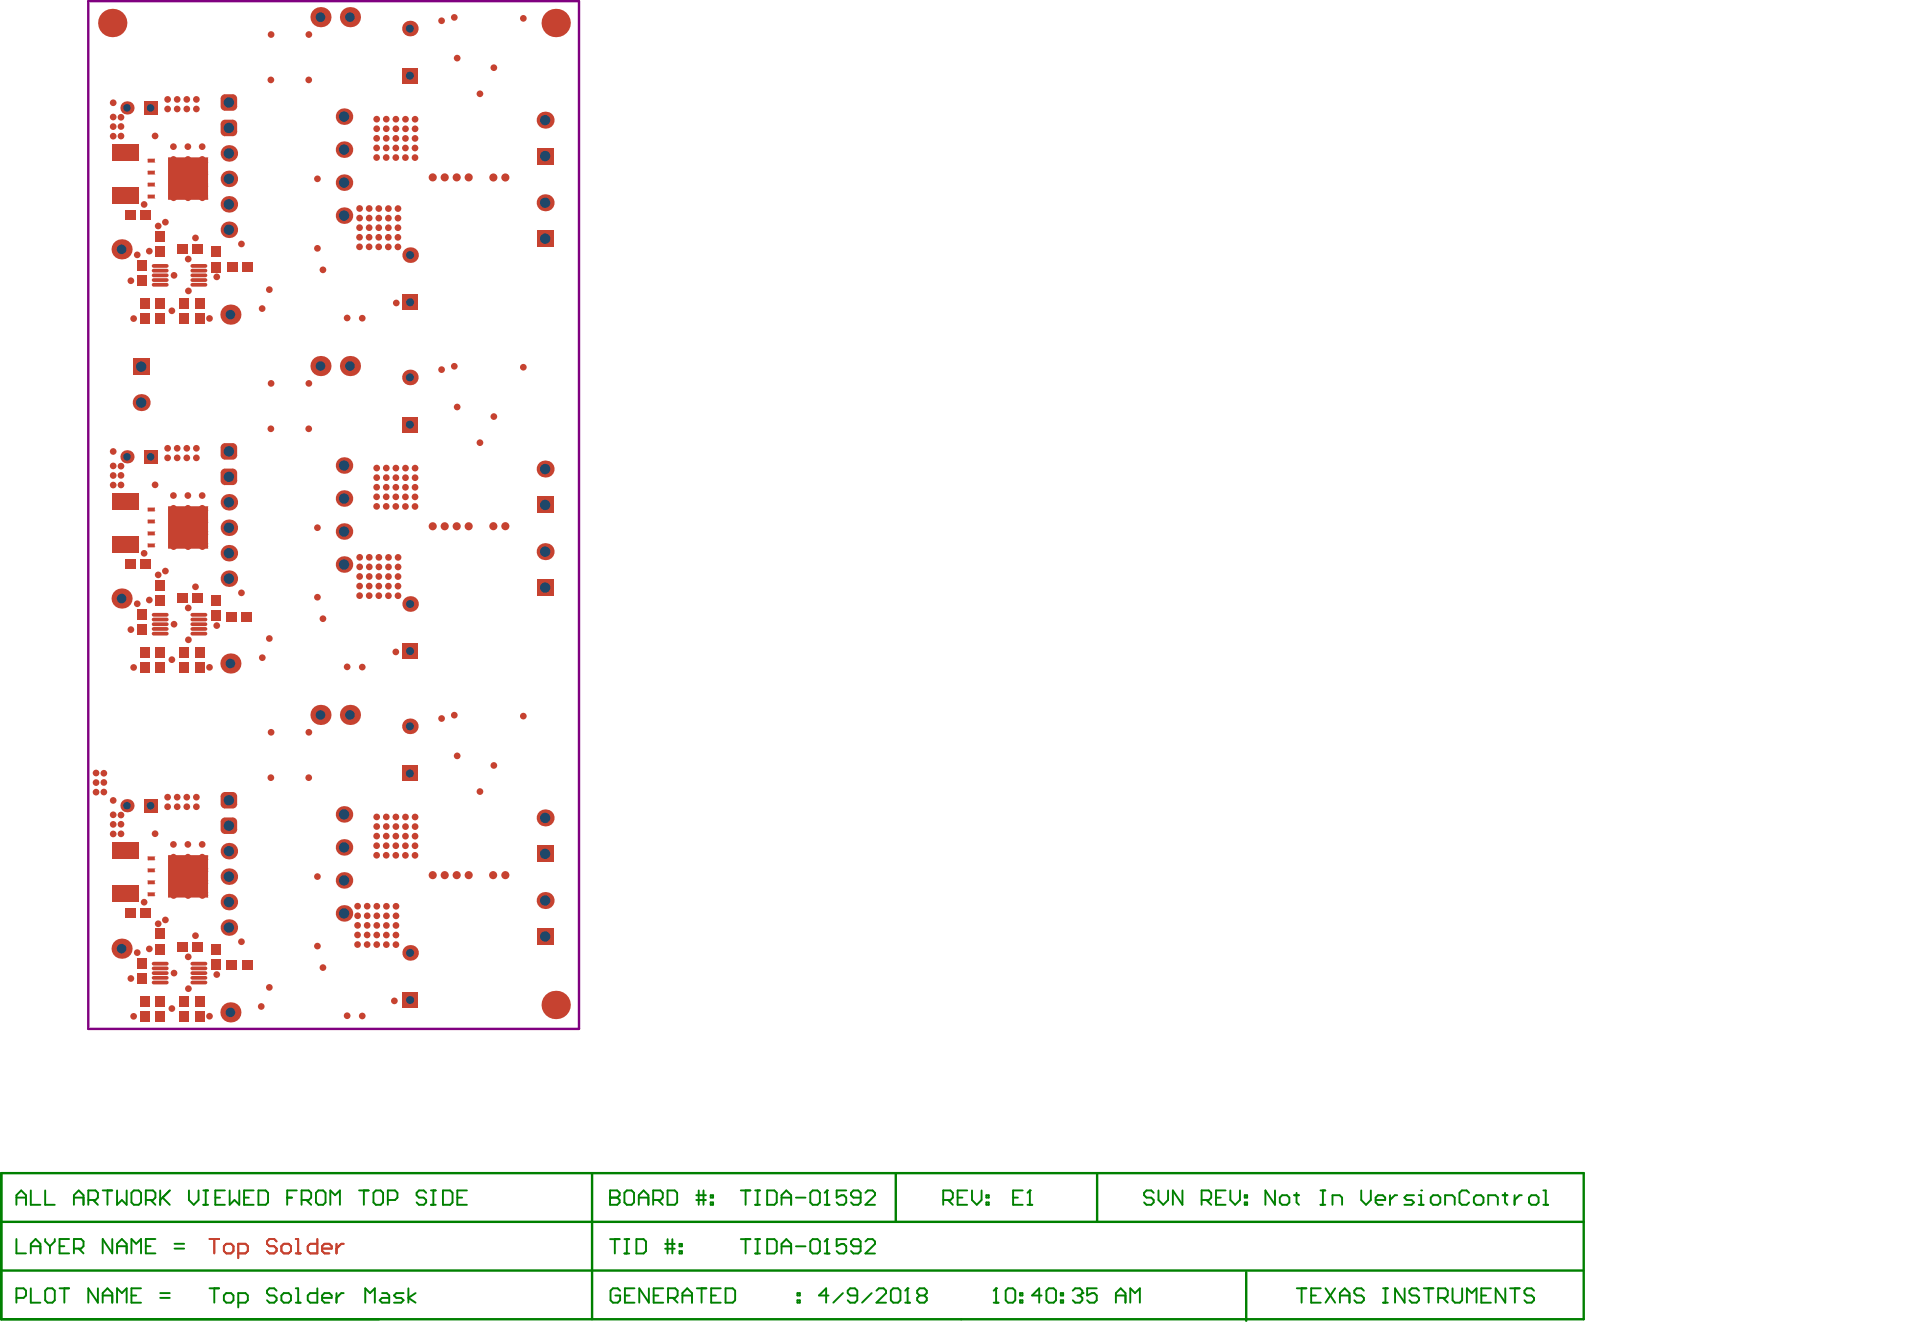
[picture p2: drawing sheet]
<svg xmlns="http://www.w3.org/2000/svg" width="337mm" height="234mm" viewBox="0 0 337 234" stroke-linecap="round" stroke-linejoin="round" font-family="sans-serif">
<path d="M15.6 .2h86.5v181.3h-86.5z" fill="none" stroke="#800080" stroke-width=".42"/>
<path d="M.2 206.9h279.2v25.8h-279.2zM.2 215.5h279.2M104.4 206.9v25.8M158 206.9v8.6M193.5 206.9v8.6M.2 224.1h279.1M219.8 224.4v8.6" fill="none" stroke="#008000" stroke-width=".42"/>
<g fill="none" stroke="#008000" stroke-width=".34">
<path d="M224.9 210v2.5l-1.7-2.5v2.5M225.7 211.2l.5-.4h.8l.4 .4v.9l-.4 .4h-.8l-.5-.4zM228.3 210.8h.8M228.7 210.4v1.7l.4 .4M232.9 212.5h.9M232.9 210h.9M233.3 210v2.5M235 212.5v-1.7h1.3l.4 .4v1.3M240.1 210v1.7l.9 .8 .8-.8v-1.7M242.6 211.7h1.7v-.5l-.4-.4h-.8l-.5 .4v.9l.5 .4h.8M245.2 210.8v1.7M246.4 210.8h-.4l-.8 .9"/>
<path d="M249.4 210.8h-1.3l-.4 .4 .4 .5h.9l.4 .4-.4 .4h-1.3M250.3 212.5h.8M250.3 210.8h.4v1.7"/>
</g>
<circle cx="250.7" cy="210" r=".17" fill="#008000"/>
<g fill="none" stroke="#008000" stroke-width=".34">
<path d="M178.7 211.2h.8M180.4 210h-1.7v2.5h1.7M181.2 212.5h.9M181.7 210v2.5M252.8 210.8h.8l.5 .4v.9l-.5 .4h-.8l-.4-.4v-.9zM254.9 212.5v-1.7h1.3l.4 .4v1.3M259.1 210.4l-.4-.4h-.8l-.5 .4v1.7l.5 .4h.8l.4-.4M260 211.2l.4-.4h.8l.5 .4v.9l-.5 .4h-.8l-.4-.4zM262.5 212.5v-1.7h1.3l.4 .4v1.3M265 210.8h.9M265.5 210.4v1.7l.4 .4M267.2 210.8v1.7"/>
<path d="M268.4 210.8h-.4l-.8 .9M269.7 211.2l.4-.4h.9l.4 .4v.9l-.4 .4h-.9l-.4-.4zM272.2 212.5h.9M272.2 210h.5v2.5"/>
</g>
<circle cx="181.7" cy="210" r=".17" fill="#008000"/>
<g fill="none" stroke="#008000" stroke-width=".34">
<path d="M107.6 210v2.5h1.3l.4-.4v-.4l-.4-.5h-1.3M181.7 210l-.5 .4M2.9 228.9h1.3l.4-.4v-.8l-.4-.5h-1.3v2.6M5.4 227.2v2.6h1.7M8 227.7l.4-.5h.8l.5 .5v1.7l-.5 .4h-.8l-.4-.4zM10.5 227.2h1.7M11.3 227.2v2.6M17.3 227.2v2.6l-1.7-2.6v2.6M18.1 229.8v-1.7l.9-.9 .8 .9v1.7M18.1 228.5h1.7M20.6 229.8v-2.6l.9 .9 .8-.9v2.6M23.2 228.5h.8"/>
<path d="M24.9 227.2h-1.7v2.6h1.7M28.3 228.9h1.6M28.3 228.1h1.6M109.4 227.7l-.4-.5h-.9l-.4 .5v1.7l.4 .4h.9l.4-.4v-.9h-.9M110.2 228.5h.9M111.9 227.2h-1.7v2.6h1.7M114.5 227.2v2.6l-1.7-2.6v2.6M115.3 228.5h.8M117 227.2h-1.7v2.6h1.7M117.8 228.9h1.3l.4-.4v-.8l-.4-.5h-1.3v2.6M118.7 228.9l.8 .9M120.4 228.5h1.7"/>
<path d="M120.4 229.8v-1.7l.8-.9 .9 .9v1.7M122.9 227.2h1.7M123.8 227.2v2.6M125.4 228.5h.9M127.1 227.2h-1.7v2.6h1.7M128 227.2h1.2l.5 .5v1.7l-.5 .4h-1.2zM140.7 229.4h.4v.4h-.4zM140.7 228.1h.4v.4h-.4z"/>
</g>
<circle cx="107.6" cy="211.2" r=".17" fill="#008000"/>
<g fill="none" stroke="#008000" stroke-width=".34">
<path d="M107.6 210h1.3l.4 .4v.4l-.4 .4h-1.3M110.1 210.4l.5-.4h.8l.4 .4v1.7l-.4 .4h-.8l-.5-.4zM112.7 211.2h1.7M112.7 212.5v-1.7l.8-.8 .9 .8v1.7M115.2 211.7h1.3l.4-.5v-.8l-.4-.4h-1.3v2.5M116.1 211.7l.8 .8M117.7 210h1.3l.4 .4v1.7l-.4 .4h-1.3zM122.8 211.7h1.7M122.8 210.8h1.7M123.2 210v2.5M124.1 210v2.5M125.4 210.8h.4v.4h-.4z"/>
<path d="M125.4 212.1h.4v.4h-.4zM175.3 229.8h.8M175.7 227.2v2.6"/>
</g>
<circle cx="175.7" cy="227.2" r=".17" fill="#008000"/>
<path d="M175.7 227.2l-.4 .5M177.4 227.7l.4-.5h.9l.4 .5v1.7l-.4 .4h-.9l-.4-.4zM179.9 229.4h.4v.4h-.4zM179.9 228.1h.4v.4h-.4zM183.7 228.5h-1.7l1.3-1.3v2.6M184.6 227.7l.4-.5h.8l.5 .5v1.7l-.5 .4h-.8l-.4-.4zM187.1 229.4h.4v.4h-.4zM187.1 228.1h.4v.4h-.4zM189.2 227.7l.4-.5h.9l.4 .5v.4" fill="none" stroke="#008000" stroke-width=".34"/>
<circle cx="190.9" cy="228.1" r=".17" fill="#008000"/>
<g fill="none" stroke="#008000" stroke-width=".34">
<path d="M2.9 218.5v2.6h1.7M5.4 219.8h1.7M8 218.5v.5l.8 .8M8.8 219.8v1.3M9.7 218.5v.5l-.9 .8M10.5 219.8h.8M12.2 218.5h-1.7v2.6h1.7M19.8 218.5v2.6l-1.7-2.6v2.6M20.6 219.8h1.7M25.7 219.8h.9M27.4 218.5h-1.7v2.6h1.7M30.8 219.4h1.7"/>
<path d="M107.6 218.6h1.7M108.5 218.6v2.5M110.1 218.6h.9M110.6 218.6v2.5M112.3 218.6h1.2l.4 .4v1.7l-.4 .4h-1.2zM117.3 219.4h1.7M117.7 218.6v2.5M118.6 218.6v2.5M119.9 219.4h.4v.4h-.4zM166.4 211.7h1.2l.5-.5v-.8l-.5-.4h-1.2v2.5M167.2 211.7l.9 .8M168.9 211.2h.9"/>
<path d="M170.6 210h-1.7v2.5h1.7M171.4 210v1.7l.9 .8 .8-.8v-1.7M174 212.1h.4v.4h-.4zM174 210.8h.4v.4h-.4zM5.4 221.1v-1.7l.9-.9 .8 .9v1.7M13 220.2h1.3l.4-.4v-.8l-.4-.5h-1.3v2.6M13.9 220.2l.8 .9M20.6 221.1v-1.7l.9-.9 .8 .9v1.7M23.2 221.1v-2.6l.8 .9 .9-.9v2.6M30.8 220.2h1.7M37 227.2h1.6M37.8 227.2v2.6"/>
<path d="M39.5 228.5l.4-.4h.9l.4 .4v.9l-.4 .4h-.9l-.4-.4zM42 229.8h1.3l.4-.4v-.9l-.4-.4h-1.3v2.5M48.8 227.7l-.4-.5h-.9l-.4 .5v.4l.4 .4h.9l.4 .4v.5l-.4 .4h-.9l-.4-.4M49.6 228.5l.5-.4h.8l.4 .4v.9l-.4 .4h-.8l-.5-.4zM52.2 229.8h.8M52.2 227.2h.4v2.6M56 227.2v2.6h-1.3l-.4-.4v-.9l.4-.4h1.3M56.8 228.9h1.7v-.4l-.4-.4h-.9l-.4 .4v.9l.4 .4h.9M59.4 228.1v1.7M60.6 228.1h-.4l-.8 .8M64.4 229.8v-2.6l.9 .9 .8-.9v2.6M67.4 228.1h.8l.5 .4v1.3h-1.3l-.4-.4 .4-.5h1.3"/>
<path d="M71.2 228.1h-1.3l-.4 .4 .4 .4h.9l.4 .5-.4 .4h-1.3M72 227.2v2.6M73.3 228.1l-1.3 .8 1.3 .9M110.1 221.1h.9M117.3 220.3h1.7M119.9 220.7h.4v.4h-.4zM146.1 228.5h-1.6l1.2-1.3v2.6M148.7 228.1l-1.7 1.7M151.2 228.5h-1.3l-.4-.4v-.4l.4-.5h.9l.4 .5v1.7l-.4 .4h-.9l-.4-.4M153.8 228.1l-1.7 1.7M154.6 227.7l.4-.5h.9l.4 .5v.4l-1.7 1.7h1.7M157.1 227.7l.5-.5h.8l.4 .5v1.7l-.4 .4h-.8l-.5-.4z"/>
<path d="M159.7 229.8h.8M160.1 227.2v2.6M190.1 228.5h.4M190.5 228.5l.4 .4v.5l-.4 .4h-.9l-.4-.4M190.9 228.1l-.4 .4M193.5 227.2h-1.7v1.3l.8-.4h.4l.5 .4v.9l-.5 .4h-.8l-.4-.4M196.8 228.5h1.7M196.8 229.8v-1.7l.9-.9 .8 .9v1.7M199.4 229.8v-2.6l.8 .9 .9-.9v2.6"/>
</g>
<circle cx="160.1" cy="227.2" r=".17" fill="#008000"/>
<g fill="none" stroke="#008000" stroke-width=".34">
<path d="M130.7 210h1.7M131.5 210v2.5M133.2 210h.9M133.2 212.5h.9M133.6 210v2.5M135.3 210h1.3l.4 .4v1.7l-.4 .4h-1.3zM137.9 211.2h1.6M137.9 212.5v-1.7l.8-.8 .8 .8v1.7M140.4 211.2h1.7M142.9 210.4l.4-.4h.9l.4 .4v1.7l-.4 .4h-.9l-.4-.4zM145.5 212.5h.8M145.9 210v2.5"/>
<path d="M203.5 210.4l-.4-.4h-.9l-.4 .4v.4l.4 .4h.9l.4 .5v.4l-.4 .4h-.9l-.4-.4M204.3 210v1.7l.9 .8 .8-.8v-1.7M208.6 210v2.5l-1.7-2.5v2.5M212 211.7h1.2l.4-.5v-.8l-.4-.4h-1.2v2.5M212.8 211.7l.8 .8M214.5 211.2h.8M216.2 210h-1.7v2.5h1.7M217 210v1.7l.9 .8 .8-.8v-1.7M219.6 210.8h.4v.4h-.4zM219.6 212.1h.4v.4h-.4zM160.1 227.2l-.4 .5M162.2 228.5l-.4-.4v-.4l.4-.5h.9l.4 .5v.4l-.4 .4"/>
<path d="M162.2 228.5l-.4 .4v.5l.4 .4h.9l.4-.4v-.5l-.4-.4M162.2 228.5h.9"/>
</g>
<circle cx="145.9" cy="210" r=".17" fill="#008000"/>
<g fill="none" stroke="#008000" stroke-width=".34">
<path d="M130.7 218.6h1.7M131.5 218.6v2.5M133.2 218.6h.9M133.6 218.6v2.5M135.3 218.6h1.3l.4 .4v1.7l-.4 .4h-1.3zM137.9 219.8h1.6M140.4 219.8h1.7M143.3 218.6h.9l.4 .4v1.7l-.4 .4h-.9l-.4-.4v-1.7zM145.9 210l-.4 .4M145.9 218.6v2.5M149.3 210h-1.7v1.2l.8-.4h.4l.5 .4v.9l-.5 .4h-.8l-.4-.4M151.8 211.2h-1.3l-.4-.4v-.4l.4-.4h.9l.4 .4v1.7l-.4 .4h-.9l-.4-.4"/>
<path d="M152.6 210.4l.5-.4h.8l.4 .4v.4l-1.7 1.7h1.7M133.2 221.1h.9M137.9 221.1v-1.7l.8-.8 .8 .8v1.7M145.5 221.1h.8"/>
</g>
<circle cx="145.9" cy="218.6" r=".17" fill="#008000"/>
<g fill="none" stroke="#008000" stroke-width=".34">
<path d="M2.9 212.5v-1.7l.8-.8 .9 .8v1.7M2.9 211.2h1.7M5.4 210v2.5h1.7M8 210v2.5h1.7M13 211.2h1.7M13 212.5v-1.7l.9-.8 .8 .8v1.7M15.6 211.7h1.2l.5-.5v-.8l-.5-.4h-1.2v2.5M16.4 211.7l.9 .8M18.1 210h1.7M19 210v2.5M20.6 210v2.5l.9-.8 .8 .8v-2.5M23.2 210.4l.4-.4h.9l.4 .4v1.7l-.4 .4h-.9l-.4-.4z"/>
<path d="M25.7 211.7h1.3l.4-.5v-.8l-.4-.4h-1.3v2.5M26.6 211.7l.8 .8M28.3 210v2.5M28.7 211.2l1.2 1.3M29.9 210l-1.6 1.7M33.3 210v1.7l.9 .8 .8-.8v-1.7M35.9 212.5h.8M35.9 210h.8M36.3 210v2.5M38 211.2h.8M39.7 210h-1.7v2.5h1.7M40.5 210v2.5l.9-.8 .8 .8v-2.5"/>
<path d="M43.1 211.2h.8M44.7 210h-1.6v2.5h1.6M45.6 210h1.3l.4 .4v1.7l-.4 .4h-1.3zM50.7 211.2h.8M52.3 210h-1.6v2.5M53.2 211.7h1.3l.4-.5v-.8l-.4-.4h-1.3v2.5M54 211.7l.9 .8M55.7 210.4l.5-.4h.8l.4 .4v1.7l-.4 .4h-.8l-.5-.4zM58.3 212.5v-2.5l.8 .8 .9-.8v2.5M63.3 210h1.7M64.2 210v2.5M65.9 210.4l.4-.4h.8l.5 .4v1.7l-.5 .4h-.8l-.4-.4z"/>
<path d="M68.4 211.7h1.3l.4-.5v-.8l-.4-.4h-1.3v2.5M75.2 210.4l-.4-.4h-.9l-.4 .4v.4l.4 .4h.9l.4 .5v.4l-.4 .4h-.9l-.4-.4M76 212.5h.9M76 210h.9M76.4 210v2.5M78.1 210h1.3l.4 .4v1.7l-.4 .4h-1.3zM80.7 211.2h.8M82.4 210h-1.7v2.5h1.7M145.9 218.6l-.4 .4M149.3 218.6h-1.7v1.2l.8-.4h.4l.5 .4v.9l-.5 .4h-.8l-.4-.4M151.8 219.8h-1.3l-.4-.4v-.4l.4-.4h.9l.4 .4v1.7l-.4 .4h-.9l-.4-.4M152.6 219l.5-.4h.8l.4 .4v.4l-1.7 1.7h1.7"/>
<path d="M228.7 227.2h1.7M229.6 227.2v2.6M231.3 228.5h.8M233 227.2h-1.7v2.6h1.7M233.8 227.2l1.7 2.6M235.5 227.2l-1.7 2.6M236.3 228.5h1.7M236.3 229.8v-1.7l.9-.9 .8 .9v1.7M240.6 227.7l-.4-.5h-.9l-.4 .5v.4l.4 .4h.9l.4 .4v.5l-.4 .4h-.9l-.4-.4M244 227.2h.8M244 229.8h.8M244.4 227.2v2.6"/>
<path d="M247.8 227.2v2.6l-1.7-2.6v2.6M250.3 227.7l-.4-.5h-.9l-.4 .5v.4l.4 .4h.9l.4 .4v.5l-.4 .4h-.9l-.4-.4M251.1 227.2h1.7M252 227.2v2.6M253.7 228.9h1.2l.5-.4v-.8l-.5-.5h-1.2v2.6M254.5 228.9l.9 .9M256.2 227.2v2.2l.4 .4h.9l.4-.4v-2.2M258.7 229.8v-2.6l.9 .9 .8-.9v2.6M261.3 228.5h.8M263 227.2h-1.7v2.6h1.7M265.5 227.2v2.6l-1.7-2.6v2.6M266.4 227.2h1.6"/>
<path d="M267.2 227.2v2.6M270.6 227.7l-.4-.5h-.9l-.4 .5v.4l.4 .4h.9l.4 .4v.5l-.4 .4h-.9l-.4-.4"/>
</g>
<path d="M37 218.5h1.6M37.8 218.5v2.6M39.5 219.8l.4-.4h.9l.4 .4v.9l-.4 .4h-.9l-.4-.4zM48.8 219l-.4-.5h-.9l-.4 .5v.4l.4 .4h.9l.4 .4v.5l-.4 .4h-.9l-.4-.4M49.6 219.8l.5-.4h.8l.4 .4v.9l-.4 .4h-.8l-.5-.4zM52.2 218.5h.4v2.6M56 218.5v2.6h-1.3l-.4-.4v-.9l.4-.4h1.3M59.4 219.4v1.7M60.6 219.4h-.4l-.8 .8M42 221.1h1.3l.4-.4v-.9l-.4-.4h-1.3v2.5M52.2 221.1h.8M56.8 220.2h1.7v-.4l-.4-.4h-.9l-.4 .4v.9l.4 .4h.9" fill="none" stroke="#c64230" stroke-width=".34"/>
<g fill="#c64230">
<circle cx="69.8" cy="115" r=".59"/>
<circle cx="69.9" cy="53.4" r=".59"/>
<circle cx="46.2" cy="54.4" r=".59"/>
<circle cx="46.3" cy="116" r=".59"/>
<circle cx="46.1" cy="177.5" r=".59"/>
<circle cx="69.6" cy="176.5" r=".59"/>
<circle cx="16.9" cy="139.7" r=".59"/>
<circle cx="16.9" cy="138" r=".59"/>
<circle cx="18.3" cy="138" r=".59"/>
<circle cx="16.9" cy="136.3" r=".59"/>
<circle cx="18.3" cy="136.4" r=".59"/>
<circle cx="18.3" cy="139.7" r=".59"/>
<circle cx="20" cy="18.1" r=".59"/>
<circle cx="24.2" cy="45" r=".59"/>
<circle cx="80.6" cy="10.3" r=".59"/>
<circle cx="77.9" cy="3.7" r=".59"/>
<circle cx="33.1" cy="25.9" r=".59"/>
<circle cx="30.6" cy="25.9" r=".59"/>
<circle cx="35.7" cy="25.9" r=".59"/>
<circle cx="35.7" cy="32.6" r=".59"/>
<circle cx="35.7" cy="30.4" r=".59"/>
<circle cx="35.7" cy="28.1" r=".59"/>
<circle cx="35.7" cy="34.9" r=".59"/>
<circle cx="30.6" cy="32.6" r=".59"/>
<circle cx="30.6" cy="30.4" r=".59"/>
<circle cx="30.6" cy="28.1" r=".59"/>
<circle cx="30.6" cy="34.9" r=".59"/>
<circle cx="33.2" cy="34.9" r=".59"/>
<circle cx="33.1" cy="28.1" r=".59"/>
<circle cx="33.2" cy="30.4" r=".59"/>
<circle cx="33.2" cy="32.6" r=".59"/>
<circle cx="26.3" cy="44.3" r=".59"/>
<circle cx="30.7" cy="48.6" r=".59"/>
<circle cx="23.6" cy="56.2" r=".59"/>
<circle cx="47.8" cy="6.1" r=".59"/>
<circle cx="54.5" cy="6.1" r=".59"/>
<circle cx="27.4" cy="24" r=".59"/>
<circle cx="33.2" cy="51.3" r=".59"/>
<circle cx="30.3" cy="54.8" r=".59"/>
<circle cx="37" cy="56.2" r=".59"/>
<circle cx="27.9" cy="39.9" r=".59"/>
<circle cx="23.1" cy="49.5" r=".59"/>
<circle cx="54.5" cy="14.1" r=".59"/>
<circle cx="20" cy="24" r=".59"/>
<circle cx="20" cy="22.3" r=".59"/>
<circle cx="21.3" cy="22.3" r=".59"/>
<circle cx="20" cy="20.6" r=".59"/>
<circle cx="21.3" cy="20.7" r=".59"/>
<circle cx="25.4" cy="36.1" r=".59"/>
<circle cx="29.2" cy="39.2" r=".59"/>
<circle cx="56" cy="31.5" r=".59"/>
<circle cx="56" cy="43.8" r=".59"/>
<circle cx="47.5" cy="51.1" r=".59"/>
<circle cx="33.2" cy="45.7" r=".59"/>
<circle cx="65.1" cy="41.8" r=".59"/>
<circle cx="65.1" cy="43.5" r=".59"/>
<circle cx="65.1" cy="36.8" r=".59"/>
<circle cx="65.1" cy="38.5" r=".59"/>
<circle cx="65.1" cy="40.2" r=".59"/>
<circle cx="66.8" cy="40.2" r=".59"/>
<circle cx="66.8" cy="38.5" r=".59"/>
<circle cx="66.8" cy="36.8" r=".59"/>
<circle cx="63.4" cy="40.2" r=".59"/>
<circle cx="66.8" cy="43.5" r=".59"/>
<circle cx="66.8" cy="41.9" r=".59"/>
<circle cx="70.2" cy="40.2" r=".59"/>
<circle cx="68.5" cy="40.2" r=".59"/>
<circle cx="70.2" cy="38.5" r=".59"/>
<circle cx="68.5" cy="38.5" r=".59"/>
<circle cx="70.2" cy="36.8" r=".59"/>
<circle cx="68.5" cy="36.8" r=".59"/>
<circle cx="63.4" cy="38.5" r=".59"/>
<circle cx="63.4" cy="36.8" r=".59"/>
<circle cx="63.4" cy="41.8" r=".59"/>
<circle cx="63.4" cy="43.5" r=".59"/>
<circle cx="70.2" cy="41.9" r=".59"/>
<circle cx="68.5" cy="41.9" r=".59"/>
<circle cx="70.2" cy="43.6" r=".59"/>
<circle cx="68.5" cy="43.6" r=".59"/>
<circle cx="69.8" cy="24.4" r=".59"/>
<circle cx="69.8" cy="22.7" r=".59"/>
<circle cx="69.8" cy="21" r=".59"/>
<circle cx="66.4" cy="24.4" r=".59"/>
<circle cx="68.1" cy="24.4" r=".59"/>
<circle cx="69.8" cy="27.8" r=".59"/>
<circle cx="69.8" cy="26.1" r=".59"/>
<circle cx="73.2" cy="24.4" r=".59"/>
<circle cx="71.5" cy="24.4" r=".59"/>
<circle cx="73.2" cy="22.7" r=".59"/>
<circle cx="71.5" cy="22.7" r=".59"/>
<circle cx="73.2" cy="21" r=".59"/>
<circle cx="71.5" cy="21" r=".59"/>
<circle cx="66.4" cy="22.7" r=".59"/>
<circle cx="68.1" cy="22.7" r=".59"/>
<circle cx="66.4" cy="21" r=".59"/>
<circle cx="68.1" cy="21" r=".59"/>
<circle cx="66.4" cy="26.1" r=".59"/>
<circle cx="68.1" cy="26.1" r=".59"/>
<circle cx="66.4" cy="27.8" r=".59"/>
<circle cx="68.1" cy="27.8" r=".59"/>
<circle cx="73.2" cy="26.1" r=".59"/>
<circle cx="71.5" cy="26.1" r=".59"/>
<circle cx="73.2" cy="27.8" r=".59"/>
<circle cx="71.5" cy="27.8" r=".59"/>
<circle cx="34.6" cy="17.5" r=".59"/>
<circle cx="32.9" cy="17.5" r=".59"/>
<circle cx="31.3" cy="17.5" r=".59"/>
<circle cx="29.6" cy="17.5" r=".59"/>
<circle cx="29.6" cy="19.2" r=".59"/>
<circle cx="31.3" cy="19.2" r=".59"/>
<circle cx="32.9" cy="19.2" r=".59"/>
<circle cx="34.6" cy="19.2" r=".59"/>
<circle cx="42.6" cy="43" r=".59"/>
<circle cx="87.1" cy="11.9" r=".59"/>
<circle cx="89.1" cy="31.3" r=".72"/>
<circle cx="87" cy="31.3" r=".72"/>
<circle cx="80.6" cy="31.3" r=".72"/>
<circle cx="78.4" cy="31.3" r=".72"/>
<circle cx="76.3" cy="31.3" r=".72"/>
<circle cx="92.3" cy="3.2" r=".59"/>
<circle cx="80.1" cy="3.1" r=".59"/>
<circle cx="47.8" cy="14.1" r=".59"/>
<circle cx="57" cy="47.6" r=".59"/>
<circle cx="61.2" cy="56.1" r=".59"/>
<circle cx="63.9" cy="56.1" r=".59"/>
<circle cx="21.3" cy="24" r=".59"/>
<circle cx="84.7" cy="16.5" r=".59"/>
<circle cx="82.7" cy="31.3" r=".72"/>
<circle cx="34.5" cy="42" r=".59"/>
<circle cx="20" cy="79.6" r=".59"/>
<circle cx="24.2" cy="106.5" r=".59"/>
<circle cx="80.6" cy="71.8" r=".59"/>
<circle cx="77.9" cy="65.2" r=".59"/>
<circle cx="33.1" cy="87.4" r=".59"/>
<circle cx="30.6" cy="87.4" r=".59"/>
<circle cx="35.7" cy="87.4" r=".59"/>
<circle cx="35.7" cy="94.2" r=".59"/>
<circle cx="35.7" cy="91.9" r=".59"/>
<circle cx="35.7" cy="89.7" r=".59"/>
<circle cx="35.7" cy="96.4" r=".59"/>
<circle cx="30.6" cy="94.2" r=".59"/>
<circle cx="30.6" cy="91.9" r=".59"/>
<circle cx="30.6" cy="89.7" r=".59"/>
<circle cx="30.6" cy="96.4" r=".59"/>
<circle cx="33.2" cy="96.4" r=".59"/>
<circle cx="33.1" cy="89.7" r=".59"/>
<circle cx="33.2" cy="91.9" r=".59"/>
<circle cx="33.2" cy="94.2" r=".59"/>
<circle cx="26.3" cy="105.8" r=".59"/>
<circle cx="30.7" cy="110.1" r=".59"/>
<circle cx="23.6" cy="117.7" r=".59"/>
<circle cx="47.8" cy="67.6" r=".59"/>
<circle cx="54.5" cy="67.6" r=".59"/>
<circle cx="27.4" cy="85.5" r=".59"/>
<circle cx="33.2" cy="112.9" r=".59"/>
<circle cx="30.3" cy="116.4" r=".59"/>
<circle cx="37" cy="117.7" r=".59"/>
<circle cx="27.9" cy="101.4" r=".59"/>
<circle cx="23.1" cy="111.1" r=".59"/>
<circle cx="54.5" cy="75.6" r=".59"/>
<circle cx="20" cy="85.6" r=".59"/>
<circle cx="20" cy="83.9" r=".59"/>
<circle cx="21.3" cy="83.9" r=".59"/>
<circle cx="20" cy="82.2" r=".59"/>
<circle cx="21.3" cy="82.2" r=".59"/>
<circle cx="25.4" cy="97.6" r=".59"/>
<circle cx="29.2" cy="100.7" r=".59"/>
<circle cx="56" cy="93.1" r=".59"/>
<circle cx="56" cy="105.3" r=".59"/>
<circle cx="47.5" cy="112.6" r=".59"/>
<circle cx="33.2" cy="107.2" r=".59"/>
<circle cx="65.1" cy="103.4" r=".59"/>
<circle cx="65.1" cy="105.1" r=".59"/>
<circle cx="65.1" cy="98.3" r=".59"/>
<circle cx="65.1" cy="100" r=".59"/>
<circle cx="65.1" cy="101.7" r=".59"/>
<circle cx="66.8" cy="101.7" r=".59"/>
<circle cx="66.8" cy="100" r=".59"/>
<circle cx="66.8" cy="98.3" r=".59"/>
<circle cx="63.4" cy="101.7" r=".59"/>
<circle cx="66.8" cy="105.1" r=".59"/>
<circle cx="66.8" cy="103.4" r=".59"/>
<circle cx="70.2" cy="101.7" r=".59"/>
<circle cx="68.5" cy="101.7" r=".59"/>
<circle cx="70.2" cy="100" r=".59"/>
<circle cx="68.5" cy="100" r=".59"/>
<circle cx="70.2" cy="98.3" r=".59"/>
<circle cx="68.5" cy="98.3" r=".59"/>
<circle cx="63.4" cy="100" r=".59"/>
<circle cx="63.4" cy="98.3" r=".59"/>
<circle cx="63.4" cy="103.4" r=".59"/>
<circle cx="63.4" cy="105.1" r=".59"/>
<circle cx="70.2" cy="103.4" r=".59"/>
<circle cx="68.5" cy="103.4" r=".59"/>
<circle cx="70.2" cy="105.1" r=".59"/>
<circle cx="68.5" cy="105.1" r=".59"/>
<circle cx="69.8" cy="85.9" r=".59"/>
<circle cx="69.8" cy="84.3" r=".59"/>
<circle cx="69.8" cy="82.6" r=".59"/>
<circle cx="66.4" cy="85.9" r=".59"/>
<circle cx="68.1" cy="85.9" r=".59"/>
<circle cx="69.8" cy="89.3" r=".59"/>
<circle cx="69.8" cy="87.6" r=".59"/>
<circle cx="73.2" cy="86" r=".59"/>
<circle cx="71.5" cy="86" r=".59"/>
<circle cx="73.2" cy="84.3" r=".59"/>
<circle cx="71.5" cy="84.3" r=".59"/>
<circle cx="73.2" cy="82.6" r=".59"/>
<circle cx="71.5" cy="82.6" r=".59"/>
<circle cx="66.4" cy="84.2" r=".59"/>
<circle cx="68.1" cy="84.2" r=".59"/>
<circle cx="66.4" cy="82.6" r=".59"/>
<circle cx="68.1" cy="82.6" r=".59"/>
<circle cx="66.4" cy="87.6" r=".59"/>
<circle cx="68.1" cy="87.6" r=".59"/>
<circle cx="66.4" cy="89.3" r=".59"/>
<circle cx="68.1" cy="89.3" r=".59"/>
<circle cx="73.2" cy="87.6" r=".59"/>
<circle cx="71.5" cy="87.6" r=".59"/>
<circle cx="73.2" cy="89.3" r=".59"/>
<circle cx="71.5" cy="89.3" r=".59"/>
<circle cx="34.6" cy="79.1" r=".59"/>
<circle cx="32.9" cy="79.1" r=".59"/>
<circle cx="31.3" cy="79.1" r=".59"/>
<circle cx="29.6" cy="79.1" r=".59"/>
<circle cx="29.6" cy="80.8" r=".59"/>
<circle cx="31.3" cy="80.8" r=".59"/>
<circle cx="32.9" cy="80.8" r=".59"/>
<circle cx="34.6" cy="80.8" r=".59"/>
<circle cx="42.6" cy="104.6" r=".59"/>
<circle cx="87.1" cy="73.5" r=".59"/>
<circle cx="89.1" cy="92.8" r=".72"/>
<circle cx="87" cy="92.8" r=".72"/>
<circle cx="80.6" cy="92.8" r=".72"/>
<circle cx="78.4" cy="92.8" r=".72"/>
<circle cx="76.3" cy="92.8" r=".72"/>
<circle cx="92.3" cy="64.8" r=".59"/>
<circle cx="80.1" cy="64.6" r=".59"/>
<circle cx="47.8" cy="75.6" r=".59"/>
<circle cx="57" cy="109.1" r=".59"/>
<circle cx="61.2" cy="117.6" r=".59"/>
<circle cx="63.9" cy="117.7" r=".59"/>
<circle cx="21.3" cy="85.5" r=".59"/>
<circle cx="84.7" cy="78.1" r=".59"/>
<circle cx="82.7" cy="92.8" r=".72"/>
<circle cx="34.5" cy="103.5" r=".59"/>
<circle cx="34.5" cy="165" r=".59"/>
<circle cx="82.7" cy="154.4" r=".72"/>
<circle cx="84.7" cy="139.6" r=".59"/>
<circle cx="21.3" cy="147.1" r=".59"/>
<circle cx="63.9" cy="179.2" r=".59"/>
<circle cx="61.2" cy="179.2" r=".59"/>
<circle cx="57" cy="170.7" r=".59"/>
<circle cx="47.8" cy="137.2" r=".59"/>
<circle cx="80.1" cy="126.1" r=".59"/>
<circle cx="92.3" cy="126.3" r=".59"/>
<circle cx="76.3" cy="154.4" r=".72"/>
<circle cx="78.4" cy="154.4" r=".72"/>
<circle cx="80.6" cy="154.4" r=".72"/>
<circle cx="87" cy="154.4" r=".72"/>
<circle cx="89.1" cy="154.4" r=".72"/>
<circle cx="87.1" cy="135" r=".59"/>
<circle cx="42.6" cy="166.1" r=".59"/>
<circle cx="34.6" cy="142.3" r=".59"/>
<circle cx="32.9" cy="142.3" r=".59"/>
<circle cx="31.3" cy="142.3" r=".59"/>
<circle cx="29.6" cy="142.3" r=".59"/>
<circle cx="29.6" cy="140.6" r=".59"/>
<circle cx="31.3" cy="140.6" r=".59"/>
<circle cx="32.9" cy="140.6" r=".59"/>
<circle cx="34.6" cy="140.6" r=".59"/>
<circle cx="71.5" cy="150.9" r=".59"/>
<circle cx="73.2" cy="150.9" r=".59"/>
<circle cx="71.5" cy="149.2" r=".59"/>
<circle cx="73.2" cy="149.2" r=".59"/>
<circle cx="68.1" cy="150.9" r=".59"/>
<circle cx="66.4" cy="150.9" r=".59"/>
<circle cx="68.1" cy="149.2" r=".59"/>
<circle cx="66.4" cy="149.2" r=".59"/>
<circle cx="68.1" cy="144.1" r=".59"/>
<circle cx="66.4" cy="144.1" r=".59"/>
<circle cx="68.1" cy="145.8" r=".59"/>
<circle cx="66.4" cy="145.8" r=".59"/>
<circle cx="71.5" cy="144.1" r=".59"/>
<circle cx="73.2" cy="144.1" r=".59"/>
<circle cx="71.5" cy="145.8" r=".59"/>
<circle cx="73.2" cy="145.8" r=".59"/>
<circle cx="71.5" cy="147.5" r=".59"/>
<circle cx="73.2" cy="147.5" r=".59"/>
<circle cx="69.8" cy="149.2" r=".59"/>
<circle cx="69.8" cy="150.9" r=".59"/>
<circle cx="68.1" cy="147.5" r=".59"/>
<circle cx="66.4" cy="147.5" r=".59"/>
<circle cx="69.8" cy="144.1" r=".59"/>
<circle cx="69.8" cy="145.8" r=".59"/>
<circle cx="69.8" cy="147.5" r=".59"/>
<circle cx="68.1" cy="166.6" r=".59"/>
<circle cx="69.8" cy="166.6" r=".59"/>
<circle cx="68.1" cy="164.9" r=".59"/>
<circle cx="69.8" cy="164.9" r=".59"/>
<circle cx="63.1" cy="166.6" r=".59"/>
<circle cx="63.1" cy="164.9" r=".59"/>
<circle cx="63.1" cy="159.8" r=".59"/>
<circle cx="63.1" cy="161.5" r=".59"/>
<circle cx="68.2" cy="159.9" r=".59"/>
<circle cx="69.9" cy="159.9" r=".59"/>
<circle cx="68.2" cy="161.5" r=".59"/>
<circle cx="69.9" cy="161.5" r=".59"/>
<circle cx="68.2" cy="163.2" r=".59"/>
<circle cx="69.8" cy="163.2" r=".59"/>
<circle cx="66.5" cy="164.9" r=".59"/>
<circle cx="66.5" cy="166.6" r=".59"/>
<circle cx="63.1" cy="163.2" r=".59"/>
<circle cx="66.5" cy="159.9" r=".59"/>
<circle cx="66.5" cy="161.5" r=".59"/>
<circle cx="66.5" cy="163.2" r=".59"/>
<circle cx="64.8" cy="163.2" r=".59"/>
<circle cx="64.8" cy="161.5" r=".59"/>
<circle cx="64.8" cy="159.8" r=".59"/>
<circle cx="64.8" cy="166.6" r=".59"/>
<circle cx="64.8" cy="164.9" r=".59"/>
<circle cx="33.2" cy="168.8" r=".59"/>
<circle cx="47.5" cy="174.2" r=".59"/>
<circle cx="56" cy="166.9" r=".59"/>
<circle cx="56" cy="154.6" r=".59"/>
<circle cx="29.2" cy="162.3" r=".59"/>
<circle cx="25.4" cy="159.1" r=".59"/>
<circle cx="21.3" cy="143.8" r=".59"/>
<circle cx="20" cy="143.7" r=".59"/>
<circle cx="21.3" cy="145.4" r=".59"/>
<circle cx="20" cy="145.4" r=".59"/>
<circle cx="20" cy="147.1" r=".59"/>
<circle cx="54.5" cy="137.2" r=".59"/>
<circle cx="23.1" cy="172.6" r=".59"/>
<circle cx="27.9" cy="162.9" r=".59"/>
<circle cx="37" cy="179.2" r=".59"/>
<circle cx="30.3" cy="177.9" r=".59"/>
<circle cx="33.2" cy="174.4" r=".59"/>
<circle cx="27.4" cy="147.1" r=".59"/>
<circle cx="54.5" cy="129.2" r=".59"/>
<circle cx="47.8" cy="129.2" r=".59"/>
<circle cx="23.6" cy="179.3" r=".59"/>
<circle cx="30.7" cy="171.6" r=".59"/>
<circle cx="26.3" cy="167.4" r=".59"/>
<circle cx="33.2" cy="155.7" r=".59"/>
<circle cx="33.2" cy="153.5" r=".59"/>
<circle cx="33.1" cy="151.2" r=".59"/>
<circle cx="33.2" cy="158" r=".59"/>
<circle cx="30.6" cy="158" r=".59"/>
<circle cx="30.6" cy="151.2" r=".59"/>
<circle cx="30.6" cy="153.5" r=".59"/>
<circle cx="30.6" cy="155.7" r=".59"/>
<circle cx="35.7" cy="158" r=".59"/>
<circle cx="35.7" cy="151.2" r=".59"/>
<circle cx="35.7" cy="153.5" r=".59"/>
<circle cx="35.7" cy="155.7" r=".59"/>
<circle cx="35.7" cy="148.9" r=".59"/>
<circle cx="30.6" cy="148.9" r=".59"/>
<circle cx="33.1" cy="148.9" r=".59"/>
<circle cx="77.9" cy="126.7" r=".59"/>
<circle cx="80.6" cy="133.3" r=".59"/>
<circle cx="24.2" cy="168" r=".59"/>
<circle cx="20" cy="141.2" r=".59"/>
<circle cx="38.2" cy="171.9" r=".59"/>
<circle cx="38.2" cy="110.3" r=".59"/>
<circle cx="38.2" cy="48.8" r=".59"/>
<circle cx="22.4" cy="142.1" r="1.17"/>
</g>
<circle cx="22.4" cy="142.1" r=".67" fill="#1f4769"/>
<circle cx="22.4" cy="80.6" r="1.17" fill="#c64230"/>
<circle cx="22.4" cy="80.6" r=".67" fill="#1f4769"/>
<circle cx="22.4" cy="19" r="1.17" fill="#c64230"/>
<circle cx="22.4" cy="19" r=".67" fill="#1f4769"/>
<circle cx="60.7" cy="82.1" r="1.46" fill="#c64230"/>
<circle cx="60.7" cy="82.1" r=".92" fill="#1f4769"/>
<path d="M70.9 135.1h2.8v2.7h-2.8z" fill-rule="evenodd" fill="#c64230"/>
<circle cx="72.3" cy="136.4" r=".71" fill="#1f4769"/>
<circle cx="72.3" cy="45" r="1.37" fill="#c64230"/>
<circle cx="72.3" cy="45" r=".71" fill="#1f4769"/>
<path d="M94.7 87.6h3v3h-3z" fill-rule="evenodd" fill="#c64230"/>
<circle cx="96.2" cy="89.1" r=".92" fill="#1f4769"/>
<circle cx="21.4" cy="105.6" r="1.78" fill="#c64230"/>
<circle cx="21.4" cy="105.6" r=".85" fill="#1f4769"/>
<circle cx="60.7" cy="161.1" r="1.46" fill="#c64230"/>
<circle cx="60.7" cy="161.1" r=".92" fill="#1f4769"/>
<circle cx="60.7" cy="155.3" r="1.46" fill="#c64230"/>
<circle cx="60.7" cy="155.3" r=".92" fill="#1f4769"/>
<circle cx="60.7" cy="149.5" r="1.46" fill="#c64230"/>
<circle cx="60.7" cy="149.5" r=".92" fill="#1f4769"/>
<circle cx="60.7" cy="143.7" r="1.46" fill="#c64230"/>
<circle cx="60.7" cy="143.7" r=".92" fill="#1f4769"/>
<circle cx="60.7" cy="93.8" r="1.46" fill="#c64230"/>
<circle cx="60.7" cy="93.8" r=".92" fill="#1f4769"/>
<circle cx="60.7" cy="87.9" r="1.46" fill="#c64230"/>
<circle cx="60.7" cy="87.9" r=".92" fill="#1f4769"/>
<circle cx="61.7" cy="64.6" r="1.78" fill="#c64230"/>
<circle cx="61.7" cy="64.6" r=".85" fill="#1f4769"/>
<circle cx="56.5" cy="64.6" r="1.78" fill="#c64230"/>
<circle cx="56.5" cy="64.6" r=".85" fill="#1f4769"/>
<circle cx="60.7" cy="38" r="1.46" fill="#c64230"/>
<circle cx="60.7" cy="38" r=".92" fill="#1f4769"/>
<circle cx="60.7" cy="26.4" r="1.46" fill="#c64230"/>
<circle cx="60.7" cy="26.4" r=".92" fill="#1f4769"/>
<circle cx="60.7" cy="20.6" r="1.46" fill="#c64230"/>
<circle cx="60.7" cy="20.6" r=".92" fill="#1f4769"/>
<path d="M71 175h2.7v2.8h-2.7z" fill-rule="evenodd" fill="#c64230"/>
<circle cx="72.3" cy="176.4" r=".71" fill="#1f4769"/>
<circle cx="72.3" cy="128.1" r="1.37" fill="#c64230"/>
<circle cx="72.3" cy="128.1" r=".71" fill="#1f4769"/>
<path d="M71 113.5h2.7v2.7h-2.7z" fill-rule="evenodd" fill="#c64230"/>
<circle cx="72.3" cy="114.9" r=".71" fill="#1f4769"/>
<circle cx="72.3" cy="106.5" r="1.37" fill="#c64230"/>
<circle cx="72.3" cy="106.5" r=".71" fill="#1f4769"/>
<path d="M70.9 73.5h2.8v2.8h-2.8z" fill-rule="evenodd" fill="#c64230"/>
<circle cx="72.3" cy="74.9" r=".71" fill="#1f4769"/>
<circle cx="72.3" cy="66.6" r="1.37" fill="#c64230"/>
<circle cx="72.3" cy="66.6" r=".71" fill="#1f4769"/>
<path d="M71 51.9h2.7v2.8h-2.7z" fill-rule="evenodd" fill="#c64230"/>
<circle cx="72.3" cy="53.3" r=".71" fill="#1f4769"/>
<path d="M70.9 12h2.8v2.7h-2.8z" fill-rule="evenodd" fill="#c64230"/>
<circle cx="72.3" cy="13.4" r=".71" fill="#1f4769"/>
<circle cx="96.2" cy="158.8" r="1.5" fill="#c64230"/>
<circle cx="96.2" cy="158.8" r=".92" fill="#1f4769"/>
<path d="M94.7 163.7h3v3h-3z" fill-rule="evenodd" fill="#c64230"/>
<circle cx="96.2" cy="165.2" r=".92" fill="#1f4769"/>
<circle cx="96.2" cy="144.3" r="1.5" fill="#c64230"/>
<circle cx="96.2" cy="144.3" r=".92" fill="#1f4769"/>
<path d="M94.7 149.1h3v3h-3z" fill-rule="evenodd" fill="#c64230"/>
<circle cx="96.2" cy="150.6" r=".92" fill="#1f4769"/>
<path d="M94.7 102.1h3v3h-3z" fill-rule="evenodd" fill="#c64230"/>
<circle cx="96.2" cy="103.6" r=".92" fill="#1f4769"/>
<circle cx="96.2" cy="97.3" r="1.5" fill="#c64230"/>
<circle cx="96.2" cy="97.3" r=".92" fill="#1f4769"/>
<circle cx="96.2" cy="82.7" r="1.5" fill="#c64230"/>
<circle cx="96.2" cy="82.7" r=".92" fill="#1f4769"/>
<circle cx="96.2" cy="35.8" r="1.5" fill="#c64230"/>
<circle cx="96.2" cy="35.8" r=".92" fill="#1f4769"/>
<path d="M94.7 40.6h3v3h-3z" fill-rule="evenodd" fill="#c64230"/>
<circle cx="96.2" cy="42.1" r=".92" fill="#1f4769"/>
<circle cx="96.2" cy="21.2" r="1.5" fill="#c64230"/>
<circle cx="96.2" cy="21.2" r=".92" fill="#1f4769"/>
<path d="M94.7 26h3v3h-3z" fill-rule="evenodd" fill="#c64230"/>
<circle cx="96.2" cy="27.5" r=".92" fill="#1f4769"/>
<circle cx="21.4" cy="167.3" r="1.78" fill="#c64230"/>
<circle cx="21.4" cy="167.3" r=".85" fill="#1f4769"/>
<circle cx="21.4" cy="44" r="1.78" fill="#c64230"/>
<circle cx="21.4" cy="44" r=".85" fill="#1f4769"/>
<circle cx="56.5" cy="126.1" r="1.78" fill="#c64230"/>
<circle cx="56.5" cy="126.1" r=".85" fill="#1f4769"/>
<circle cx="61.7" cy="126.1" r="1.78" fill="#c64230"/>
<circle cx="61.7" cy="126.1" r=".85" fill="#1f4769"/>
<circle cx="60.7" cy="99.6" r="1.46" fill="#c64230"/>
<circle cx="60.7" cy="99.6" r=".92" fill="#1f4769"/>
<circle cx="60.7" cy="32.2" r="1.46" fill="#c64230"/>
<circle cx="60.7" cy="32.2" r=".92" fill="#1f4769"/>
<circle cx="61.7" cy="3" r="1.78" fill="#c64230"/>
<circle cx="61.7" cy="3" r=".85" fill="#1f4769"/>
<circle cx="56.5" cy="3" r="1.78" fill="#c64230"/>
<circle cx="56.5" cy="3" r=".85" fill="#1f4769"/>
<circle cx="72.3" cy="168.1" r="1.37" fill="#c64230"/>
<circle cx="72.3" cy="168.1" r=".71" fill="#1f4769"/>
<circle cx="72.3" cy="5" r="1.37" fill="#c64230"/>
<circle cx="72.3" cy="5" r=".71" fill="#1f4769"/>
<circle cx="40.4" cy="163.6" r="1.46" fill="#c64230"/>
<circle cx="40.4" cy="163.6" r=".92" fill="#1f4769"/>
<circle cx="40.4" cy="150.1" r="1.46" fill="#c64230"/>
<circle cx="40.4" cy="150.1" r=".92" fill="#1f4769"/>
<circle cx="40.4" cy="31.6" r="1.46" fill="#c64230"/>
<circle cx="40.4" cy="31.6" r=".92" fill="#1f4769"/>
<path d="M38.9 17.4l.8-.8h1.4l.7 .8v1.4l-.7 .7h-1.4l-.8-.7z" fill-rule="evenodd" fill="#c64230"/>
<g fill="#c64230">
<path d="M41.1 16.6v.8zM41.1 16.6a.77 .77 0 0 1 .7 .8h-.7z"/>
<path d="M38.9 17.4h.8zM39.1 16.8l.6-.2v.8h-.8z"/>
<path d="M39.7 18.8v.7zM38.9 18.8h.8v.7a.77 .77 0 0 1-.8-.7z"/>
<path d="M41.1 18.8h.7zM41.1 18.8h.7a.77 .77 0 0 1-.7 .7z"/>
</g>
<circle cx="40.4" cy="18.1" r=".92" fill="#1f4769"/>
<circle cx="40.4" cy="159.1" r="1.46" fill="#c64230"/>
<circle cx="40.4" cy="159.1" r=".92" fill="#1f4769"/>
<path d="M25.4 141h2.3v2.3h-2.3z" fill-rule="evenodd" fill="#c64230"/>
<circle cx="26.6" cy="142.1" r=".67" fill="#1f4769"/>
<path d="M38.9 145l.8-.8h1.4l.7 .8v1.3l-.7 .8h-1.4l-.8-.8z" fill-rule="evenodd" fill="#c64230"/>
<g fill="#c64230">
<path d="M41.1 144.2v.8zM41.1 144.2a.77 .77 0 0 1 .7 .8h-.7z"/>
<path d="M38.9 145h.8zM39.1 144.4l.6-.2v.8h-.8z"/>
<path d="M39.7 146.3v.8zM38.9 146.3h.8v.8a.77 .77 0 0 1-.8-.8z"/>
<path d="M41.1 146.3h.7zM41.1 146.3h.7a.77 .77 0 0 1-.7 .8z"/>
</g>
<circle cx="40.4" cy="145.6" r=".92" fill="#1f4769"/>
<circle cx="40.6" cy="117" r="1.78" fill="#c64230"/>
<circle cx="40.6" cy="117" r=".85" fill="#1f4769"/>
<circle cx="40.4" cy="102.1" r="1.46" fill="#c64230"/>
<circle cx="40.4" cy="102.1" r=".92" fill="#1f4769"/>
<circle cx="40.4" cy="88.6" r="1.46" fill="#c64230"/>
<circle cx="40.4" cy="88.6" r=".92" fill="#1f4769"/>
<circle cx="40.4" cy="93.1" r="1.46" fill="#c64230"/>
<circle cx="40.4" cy="93.1" r=".92" fill="#1f4769"/>
<circle cx="40.4" cy="97.6" r="1.46" fill="#c64230"/>
<circle cx="40.4" cy="97.6" r=".92" fill="#1f4769"/>
<path d="M25.4 79.4h2.3v2.3h-2.3z" fill-rule="evenodd" fill="#c64230"/>
<circle cx="26.6" cy="80.6" r=".67" fill="#1f4769"/>
<path d="M38.9 78.9l.8-.7h1.4l.7 .7v1.4l-.7 .8h-1.4l-.8-.8z" fill-rule="evenodd" fill="#c64230"/>
<g fill="#c64230">
<path d="M41.1 78.2v.7zM41.1 78.2a.77 .77 0 0 1 .7 .7h-.7z"/>
<path d="M38.9 78.9h.8zM39.1 78.4l.6-.2v.7h-.8z"/>
<path d="M39.7 80.3v.8zM38.9 80.3h.8v.8a.77 .77 0 0 1-.8-.8z"/>
<path d="M41.1 80.3h.7zM41.1 80.3h.7a.77 .77 0 0 1-.7 .8z"/>
</g>
<circle cx="40.4" cy="79.6" r=".92" fill="#1f4769"/>
<path d="M38.9 83.4l.8-.7h1.4l.7 .7v1.4l-.7 .8h-1.4l-.8-.8z" fill-rule="evenodd" fill="#c64230"/>
<g fill="#c64230">
<path d="M41.1 82.7v.7zM41.1 82.7a.77 .77 0 0 1 .7 .7h-.7z"/>
<path d="M38.9 83.4h.8zM39.1 82.9l.6-.2v.7h-.8z"/>
<path d="M39.7 84.8v.8zM38.9 84.8h.8v.8a.77 .77 0 0 1-.8-.8z"/>
<path d="M41.1 84.8h.7zM41.1 84.8h.7a.77 .77 0 0 1-.7 .8z"/>
</g>
<circle cx="40.4" cy="84.1" r=".92" fill="#1f4769"/>
<path d="M23.4 63.2h3v3h-3z" fill-rule="evenodd" fill="#c64230"/>
<circle cx="24.9" cy="64.7" r=".92" fill="#1f4769"/>
<circle cx="40.6" cy="55.5" r="1.78" fill="#c64230"/>
<circle cx="40.6" cy="55.5" r=".85" fill="#1f4769"/>
<circle cx="40.4" cy="36" r="1.46" fill="#c64230"/>
<circle cx="40.4" cy="36" r=".92" fill="#1f4769"/>
<circle cx="40.4" cy="40.5" r="1.46" fill="#c64230"/>
<circle cx="40.4" cy="40.5" r=".92" fill="#1f4769"/>
<path d="M38.9 21.9l.8-.8h1.4l.7 .8v1.4l-.7 .7h-1.4l-.8-.7z" fill-rule="evenodd" fill="#c64230"/>
<g fill="#c64230">
<path d="M41.1 21.1v.8zM41.1 21.1a.77 .77 0 0 1 .7 .8h-.7z"/>
<path d="M38.9 21.9h.8zM39.1 21.3l.6-.2v.8h-.8z"/>
<path d="M39.7 23.3v.7zM38.9 23.3h.8v.7a.77 .77 0 0 1-.8-.7z"/>
<path d="M41.1 23.3h.7zM41.1 23.3h.7a.77 .77 0 0 1-.7 .7z"/>
</g>
<circle cx="40.4" cy="22.6" r=".92" fill="#1f4769"/>
<circle cx="40.4" cy="27.1" r="1.46" fill="#c64230"/>
<circle cx="40.4" cy="27.1" r=".92" fill="#1f4769"/>
<circle cx="40.6" cy="178.6" r="1.78" fill="#c64230"/>
<circle cx="40.6" cy="178.6" r=".85" fill="#1f4769"/>
<path d="M38.9 140.5l.8-.8h1.4l.7 .8v1.3l-.7 .8h-1.4l-.8-.8z" fill-rule="evenodd" fill="#c64230"/>
<g fill="#c64230">
<path d="M41.1 139.7v.8zM41.1 139.7a.77 .77 0 0 1 .7 .8h-.7z"/>
<path d="M38.9 140.5h.8zM39.1 139.9l.6-.2v.8h-.8z"/>
<path d="M39.7 141.8v.8zM38.9 141.8h.8v.8a.77 .77 0 0 1-.8-.8z"/>
<path d="M41.1 141.8h.7zM41.1 141.8h.7a.77 .77 0 0 1-.7 .8z"/>
</g>
<circle cx="40.4" cy="141.2" r=".92" fill="#1f4769"/>
<circle cx="40.4" cy="154.6" r="1.46" fill="#c64230"/>
<circle cx="40.4" cy="154.6" r=".92" fill="#1f4769"/>
<circle cx="24.9" cy="71" r="1.5" fill="#c64230"/>
<circle cx="24.9" cy="71" r=".92" fill="#1f4769"/>
<path d="M25.4 17.9h2.3v2.3h-2.3z" fill-rule="evenodd" fill="#c64230"/>
<circle cx="26.6" cy="19" r=".67" fill="#1f4769"/>
<g fill="#c64230">
<path d="M24.6 175.7h1.8v1.8h-1.8z" fill-rule="evenodd"/>
<path d="M24.2 169h1.7v1.8h-1.7z" fill-rule="evenodd"/>
<path d="M24.8 98.6h1.8v1.8h-1.8z" fill-rule="evenodd"/>
<path d="M24.8 37.1h1.8v1.7h-1.8z" fill-rule="evenodd"/>
<path d="M27.4 175.7h1.8v1.8h-1.8z" fill-rule="evenodd"/>
<path d="M27.4 166.5h1.7v1.8h-1.7z" fill-rule="evenodd"/>
<path d="M27.4 104.9h1.7v1.9h-1.7z" fill-rule="evenodd"/>
<path d="M27.4 102.3h1.7v1.8h-1.7z" fill-rule="evenodd"/>
<path d="M27.4 40.7h1.7v1.9h-1.7z" fill-rule="evenodd"/>
<path d="M31.6 175.7h1.7v1.8h-1.7z" fill-rule="evenodd"/>
<path d="M31.2 166.2h1.8v1.7h-1.8z" fill-rule="evenodd"/>
<path d="M31.2 104.6h1.8v1.8h-1.8z" fill-rule="evenodd"/>
<path d="M34.3 175.7h1.8v1.8h-1.8z" fill-rule="evenodd"/>
<path d="M35.4 155.4l1.2-.1 .1 .6-1.2 .1z" fill-rule="evenodd"/>
<path d="M35.4 157.5l1.2-.1 .1 .6-1.2 .1z" fill-rule="evenodd"/>
<path d="M35.4 153.3l1.2-.1 .1 .6-1.2 .1z" fill-rule="evenodd"/>
<path d="M35.4 95.9h1.2l.1 .6h-1.2z" fill-rule="evenodd"/>
<path d="M35.4 91.7l1.2-.1 .1 .6-1.2 .1z" fill-rule="evenodd"/>
<path d="M35.4 89.6l1.2-.1 .1 .6-1.2 .1z" fill-rule="evenodd"/>
<path d="M35.4 34.4l1.2-.1 .1 .6-1.2 .1z" fill-rule="evenodd"/>
<path d="M35.4 30.2l1.2-.1 .1 .6-1.2 .1z" fill-rule="evenodd"/>
<path d="M35.4 32.3l1.2-.1 .1 .6-1.2 .1z" fill-rule="evenodd"/>
<path d="M35.4 28.1l1.2-.1 .1 .6-1.2 .1z" fill-rule="evenodd"/>
<path d="M24.2 171.7h1.7v1.8h-1.7z" fill-rule="evenodd"/>
<path d="M24.6 178.4h1.8v1.8h-1.8z" fill-rule="evenodd"/>
<path d="M24.8 160.2h1.8v1.7h-1.8z" fill-rule="evenodd"/>
<path d="M24.6 116.8h1.8v1.8h-1.8z" fill-rule="evenodd"/>
<path d="M24.6 114.2h1.8v1.8h-1.8z" fill-rule="evenodd"/>
<path d="M24.2 110.1h1.7v1.9h-1.7z" fill-rule="evenodd"/>
<path d="M24.2 107.5h1.7v1.8h-1.7z" fill-rule="evenodd"/>
<path d="M24.6 55.3h1.8v1.8h-1.8z" fill-rule="evenodd"/>
<path d="M24.6 52.6h1.8v1.8h-1.8z" fill-rule="evenodd"/>
<path d="M24.2 48.6h1.7v1.8h-1.7z" fill-rule="evenodd"/>
<path d="M24.2 45.9h1.7v1.9h-1.7z" fill-rule="evenodd"/>
<path d="M27.4 178.4h1.8v1.8h-1.8z" fill-rule="evenodd"/>
<path d="M27.4 163.8h1.7v1.9h-1.7z" fill-rule="evenodd"/>
<path d="M27.4 116.8h1.8v1.8h-1.8z" fill-rule="evenodd"/>
<path d="M27.4 114.2h1.8v1.8h-1.8z" fill-rule="evenodd"/>
<path d="M27.4 55.3h1.8v1.8h-1.8z" fill-rule="evenodd"/>
<path d="M27.4 52.6h1.8v1.8h-1.8z" fill-rule="evenodd"/>
<path d="M31.6 178.4h1.7v1.8h-1.7z" fill-rule="evenodd"/>
<path d="M31.6 116.8h1.7v1.8h-1.7z" fill-rule="evenodd"/>
<path d="M31.6 114.2h1.7v1.8h-1.7z" fill-rule="evenodd"/>
<path d="M31.6 55.3h1.7v1.8h-1.7z" fill-rule="evenodd"/>
<path d="M31.6 52.6h1.7v1.8h-1.7z" fill-rule="evenodd"/>
<path d="M31.2 43.1h1.8v1.7h-1.8z" fill-rule="evenodd"/>
<path d="M34.3 178.4h1.8v1.8h-1.8z" fill-rule="evenodd"/>
<path d="M35.4 151.2l1.2-.1 .1 .6-1.2 .1z" fill-rule="evenodd"/>
<path d="M34.3 114.2h1.8v1.8h-1.8z" fill-rule="evenodd"/>
<path d="M34.3 116.8h1.8v1.8h-1.8z" fill-rule="evenodd"/>
<path d="M35.4 93.8h1.2l.1 .6h-1.2z" fill-rule="evenodd"/>
<path d="M34.3 52.6h1.8v1.8h-1.8z" fill-rule="evenodd"/>
<path d="M34.3 55.3h1.8v1.8h-1.8z" fill-rule="evenodd"/>
<path d="M27.4 43.4h1.7v1.8h-1.7z" fill-rule="evenodd"/>
<path d="M19.8 148.6h4.6v2.8h-4.6z" fill-rule="evenodd"/>
<path d="M22.1 98.6h1.9v1.8h-1.9z" fill-rule="evenodd"/>
<path d="M19.8 94.7h4.6v2.8h-4.6z" fill-rule="evenodd"/>
<path d="M22.1 37.1h1.9v1.7h-1.9z" fill-rule="evenodd"/>
</g>
<g fill="#c64230">
<path d="M36.6 155.3l.1 .1z"/>
<path d="M35.4 155.9l.1 .1z"/>
<path d="M36.6 157.4l.1 .1z"/>
<path d="M35.4 158l.1 .1z"/>
<path d="M36.6 153.2l.1 .1z"/>
<path d="M35.4 153.8l.1 .1z"/>
<path d="M36.6 95.9h.1z"/>
<path d="M35.4 96.5h.1z"/>
<path d="M36.6 91.6l.1 .1z"/>
<path d="M35.4 92.2l.1 .1z"/>
<path d="M36.6 89.5l.1 .1z"/>
<path d="M35.4 90.1l.1 .1z"/>
<path d="M36.6 34.3l.1 .1z"/>
<path d="M35.4 34.9l.1 .1z"/>
<path d="M36.6 30.1l.1 .1z"/>
<path d="M35.4 30.7l.1 .1z"/>
<path d="M36.6 32.2l.1 .1z"/>
<path d="M35.4 32.8l.1 .1z"/>
<path d="M36.6 28l.1 .1z"/>
<path d="M35.4 28.6l.1 .1z"/>
<path d="M36.6 151.1l.1 .1z"/>
<path d="M35.4 151.7l.1 .1z"/>
<path d="M36.6 93.8h.1z"/>
<path d="M35.4 94.4h.1z"/>
</g>
<path d="M27.1 173.3h2.3M27.1 172.5h2.3M33.9 173.3h2.3M33.9 172.5h2.3" fill="none" stroke="#c64230" stroke-width=".67"/>
<path d="M37.2 169.3h1.7v1.8h-1.7z" fill-rule="evenodd" fill="#c64230"/>
<path d="M27.1 170.8h2.3M27.1 170h2.3M33.9 170.8h2.3M33.9 170h2.3" fill="none" stroke="#c64230" stroke-width=".67"/>
<g fill="#c64230">
<path d="M33.9 166.2h1.8v1.7h-1.8z" fill-rule="evenodd"/>
<path d="M37.2 166.6h1.7v1.8h-1.7z" fill-rule="evenodd"/>
<path d="M26.1 157.4h1.1l.1 .6-1.2 .1z" fill-rule="evenodd"/>
<path d="M26.1 155.3h1.1l.1 .6-1.2 .1z" fill-rule="evenodd"/>
<path d="M26.1 153.2h1.1l.1 .6-1.2 .1z" fill-rule="evenodd"/>
</g>
<g fill="#c64230">
<path d="M27.2 157.4l.1 .1z"/>
<path d="M26 158l.1 .1z"/>
<path d="M27.2 155.3l.1 .1z"/>
<path d="M26 155.9l.1 .1z"/>
<path d="M27.2 153.2l.1 .1z"/>
<path d="M26 153.8l.1 .1z"/>
</g>
<path d="M27.1 111.8h2.3M27.1 110.1h2.3M27.1 109.3h2.3M27.1 108.4h2.3M33.9 111.8h2.3M33.9 110.1h2.3M33.9 109.3h2.3M33.9 108.4h2.3" fill="none" stroke="#c64230" stroke-width=".67"/>
<g fill="#c64230">
<path d="M37.2 107.7h1.7v1.9h-1.7z" fill-rule="evenodd"/>
<path d="M37.2 105.1h1.7v1.8h-1.7z" fill-rule="evenodd"/>
<path d="M33.9 104.6h1.8v1.8h-1.8z" fill-rule="evenodd"/>
<path d="M26 95.9h1.2l.1 .6h-1.2z" fill-rule="evenodd"/>
<path d="M26 91.7l1.2-.1 .1 .6-1.2 .1z" fill-rule="evenodd"/>
<path d="M26 89.6l1.2-.1 .1 .6-1.2 .1z" fill-rule="evenodd"/>
</g>
<g fill="#c64230">
<path d="M27.2 95.9h.1z"/>
<path d="M26 96.5h.1z"/>
<path d="M27.2 91.6l.1 .1z"/>
<path d="M26 92.2l.1 .1z"/>
<path d="M27.2 89.5l.1 .1z"/>
<path d="M26 90.1l.1 .1z"/>
</g>
<path d="M27.1 49.4h2.3M27.1 48.6h2.3M27.1 47.7h2.3M33.9 49.4h2.3M33.9 48.6h2.3M33.9 47.7h2.3" fill="none" stroke="#c64230" stroke-width=".67"/>
<g fill="#c64230">
<path d="M37.2 43.5h1.7v1.9h-1.7z" fill-rule="evenodd"/>
<path d="M26.1 34.3h1.1l.1 .6-1.2 .1z" fill-rule="evenodd"/>
<path d="M26.1 32.2h1.1l.1 .6-1.2 .1z" fill-rule="evenodd"/>
<path d="M26.1 30.1h1.1l.1 .6-1.2 .1z" fill-rule="evenodd"/>
<path d="M26.1 28h1.1l.1 .6-1.2 .1z" fill-rule="evenodd"/>
<path d="M40 169.3h1.8v1.8h-1.8z" fill-rule="evenodd"/>
<path d="M42.7 169.3h1.8v1.8h-1.8z" fill-rule="evenodd"/>
<path d="M39.9 107.9h1.8v1.8h-1.8z" fill-rule="evenodd"/>
<path d="M42.6 107.9h1.8v1.8h-1.8z" fill-rule="evenodd"/>
<path d="M22.1 160.2h1.9v1.7h-1.9z" fill-rule="evenodd"/>
<path d="M19.8 156.2h4.6v2.9h-4.6z" fill-rule="evenodd"/>
<path d="M19.8 87h4.6v2.9h-4.6z" fill-rule="evenodd"/>
<path d="M19.8 33.2h4.6v2.8h-4.6z" fill-rule="evenodd"/>
<path d="M19.8 25.5h4.6v2.8h-4.6z" fill-rule="evenodd"/>
</g>
<g fill="#c64230">
<path d="M27.2 34.3l.1 .1z"/>
<path d="M26 34.9l.1 .1z"/>
<path d="M27.2 32.2l.1 .1z"/>
<path d="M26 32.8l.1 .1z"/>
<path d="M27.2 30.1l.1 .1z"/>
<path d="M26 30.7l.1 .1z"/>
<path d="M27.2 28l.1 .1z"/>
<path d="M26 28.6l.1 .1z"/>
</g>
<path d="M27.1 171.6h2.3M33.9 171.6h2.3" fill="none" stroke="#c64230" stroke-width=".67"/>
<path d="M26.1 151.1h1.1l.1 .6-1.2 .1z" fill-rule="evenodd" fill="#c64230"/>
<g fill="#c64230">
<path d="M27.2 151.1l.1 .1z"/>
<path d="M26 151.7l.1 .1z"/>
</g>
<path d="M27.1 110.9h2.3M33.9 110.9h2.3" fill="none" stroke="#c64230" stroke-width=".67"/>
<g fill="#c64230">
<path d="M26 93.8h1.2l.1 .6h-1.2z" fill-rule="evenodd"/>
<path d="M29.6 89.4l.1-.1h6.9l.1 .1v7.3l-.1 .1h-6.9l-.1-.1z" fill-rule="evenodd"/>
</g>
<g fill="#c64230">
<path d="M27.2 93.8h.1z"/>
<path d="M26 94.4h.1z"/>
<path d="M36.6 89.3v.1zM36.6 89.3l.1 .1z"/>
<path d="M29.6 89.4h.1zM29.7 89.3v.1z"/>
<path d="M29.7 96.7v.1zM29.6 96.7l.1 .1z"/>
<path d="M36.6 96.7h.1zM36.6 96.7h.1l-.1 .1z"/>
</g>
<path d="M27.1 50.2h2.3M27.1 46.9h2.3M33.9 50.2h2.3M33.9 46.9h2.3" fill="none" stroke="#c64230" stroke-width=".67"/>
<g fill="#c64230">
<path d="M37.2 46.2h1.7v1.8h-1.7z" fill-rule="evenodd"/>
<path d="M33.9 43.1h1.8v1.7h-1.8z" fill-rule="evenodd"/>
<path d="M40.1 46.3h1.9v1.7h-1.9z" fill-rule="evenodd"/>
<path d="M42.8 46.3h1.8v1.7h-1.8z" fill-rule="evenodd"/>
<path d="M29.6 150.9l.1-.1h6.9l.1 .1v7.3l-.1 .1h-6.9l-.1-.1z" fill-rule="evenodd"/>
<path d="M29.6 27.9l.1-.1h6.9l.1 .1v7.2l-.1 .1h-6.9l-.1-.1z" fill-rule="evenodd"/>
</g>
<g fill="#c64230">
<path d="M29.6 150.9h.1z"/>
<path d="M36.6 150.8v.1zM36.6 150.8l.1 .1z"/>
<path d="M29.7 158.2v.1zM29.6 158.2l.1 .1z"/>
<path d="M36.6 158.2h.1zM36.6 158.2h.1l-.1 .1z"/>
<path d="M36.6 27.8v.1zM36.6 27.8l.1 .1z"/>
<path d="M29.6 27.9h.1zM29.7 27.8v.1z"/>
<path d="M29.7 35.1v.1zM29.6 35.1l.1 .1z"/>
<path d="M36.6 35.1h.1zM36.6 35.1h.1l-.1 .1z"/>
<circle cx="98" cy="177.3" r="2.5"/>
<circle cx="19.8" cy="4.1" r="2.5"/>
<circle cx="98" cy="4.1" r="2.5"/>
</g>
</svg>
